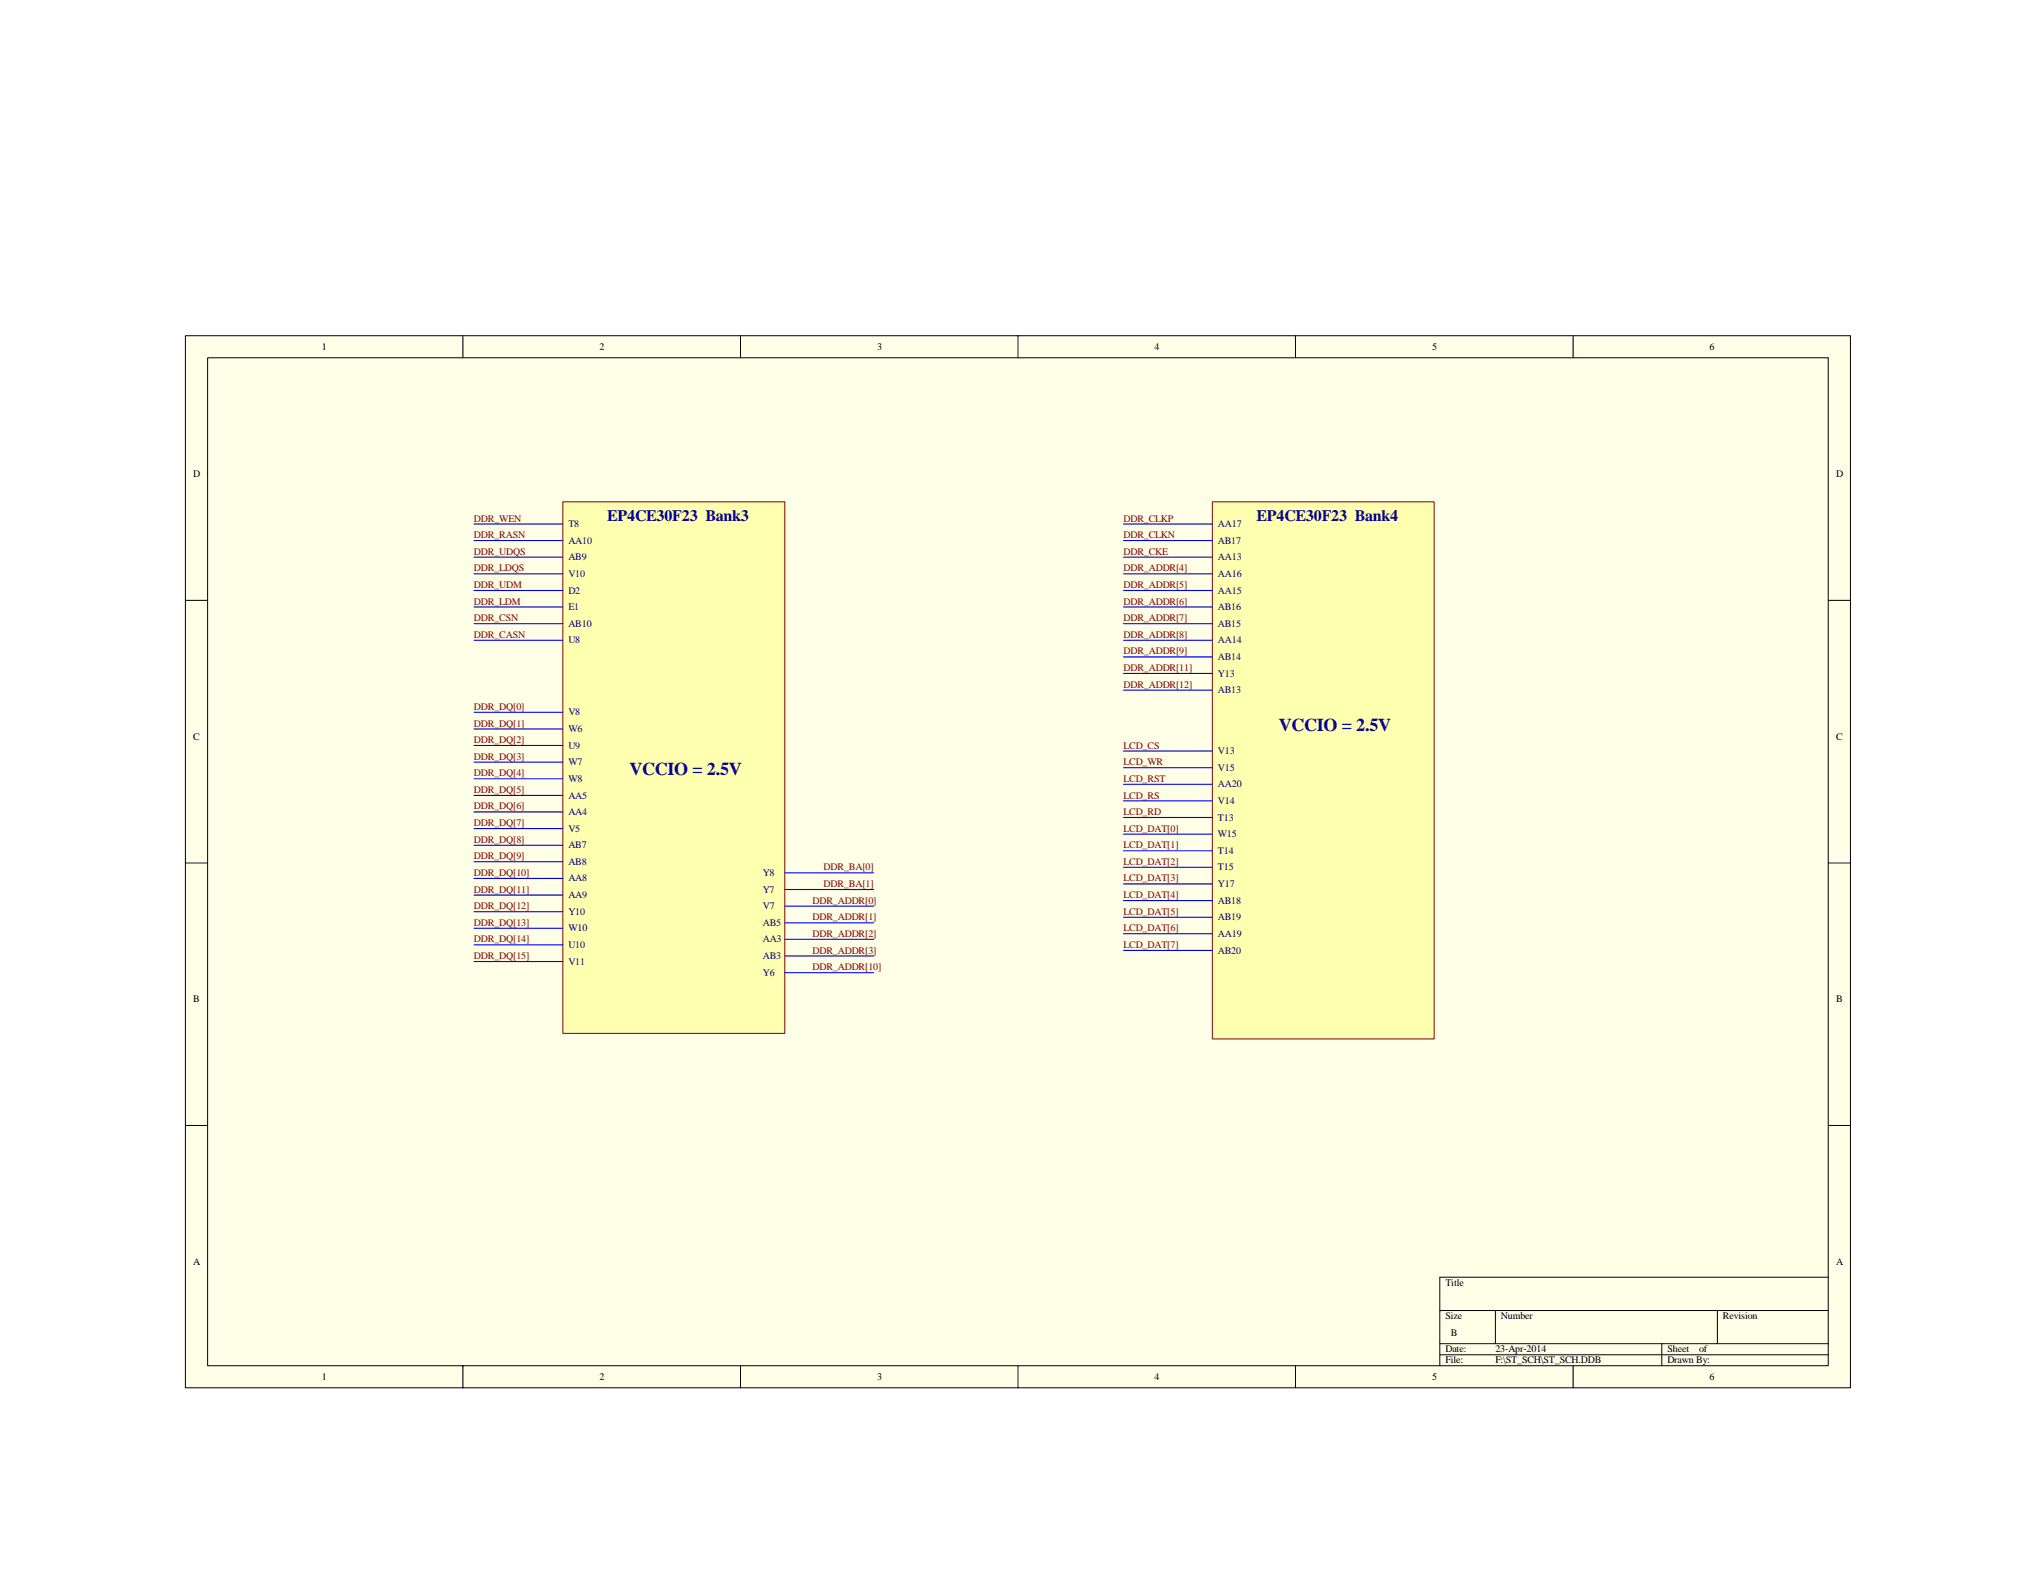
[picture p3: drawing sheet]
<svg xmlns="http://www.w3.org/2000/svg" width="279mm" height="216mm" viewBox="0 0 279 216" stroke-linecap="round" stroke-linejoin="round" font-family="sans-serif">
<defs><g id="words">
<g font-size="2.5" fill="#000080">
<text x="175.5" y="100.3">VCCIO = 2.5V</text>
<text x="86.4" y="106.3">VCCIO = 2.5V</text>
</g>
<g font-size="2.2" fill="#000080">
<text x="83.3" y="71.5">EP4CE30F23 Bank3</text>
<text x="172.4" y="71.5">EP4CE30F23 Bank4</text>
</g>
<g font-size="1.4">
<text x="44.2" y="48">1</text>
<text x="82.3" y="48">2</text>
<text x="120.4" y="48">3</text>
<text x="158.4" y="48">4</text>
<text x="196.5" y="48">5</text>
<text x="234.6" y="48">6</text>
<text x="26.5" y="65.5">D</text>
<text x="252" y="65.5">D</text>
<text x="26.5" y="101.5">C</text>
<text x="252" y="101.5">C</text>
<text x="26.5" y="137.6">B</text>
<text x="252" y="137.6">B</text>
<text x="26.5" y="173.6">A</text>
<text x="252" y="173.6">A</text>
<text x="198.4" y="176.5">Title</text>
<text x="198.4" y="181.1">Size</text>
<text x="198.4" y="185.6">Date:</text>
<text x="199.1" y="183.3">B</text>
<text x="205.2" y="185.6">23-Apr-2014</text>
<text x="206" y="181.1">Number</text>
<text x="228.8" y="185.6">Sheet</text>
<text x="233.2" y="185.6">of</text>
<text x="236.4" y="181.1">Revision</text>
<text x="44.2" y="189.4">1</text>
<text x="82.3" y="189.4">2</text>
<text x="120.4" y="189.4">3</text>
<text x="158.4" y="189.4">4</text>
<text x="196.5" y="189.4">5</text>
<text x="198.4" y="187.1">File:</text>
<text x="205.2" y="187.1">F:\ST_SCH\ST_SCH.DDB</text>
<text x="228.8" y="187.1">Drawn By:</text>
<text x="234.6" y="189.4">6</text>
</g>
<g font-size="1.4" fill="#800000">
<text x="65" y="71.6">DDR_WEN</text>
<text x="154.2" y="71.6">DDR_CLKP</text>
<text x="65" y="73.9">DDR_RASN</text>
<text x="65" y="76.1">DDR_UDQS</text>
<text x="154.2" y="73.9">DDR_CLKN</text>
<text x="154.2" y="76.1">DDR_CKE</text>
<text x="65" y="83">DDR_LDM</text>
<text x="65" y="78.4">DDR_LDQS</text>
<text x="65" y="80.7">DDR_UDM</text>
<text x="154.2" y="80.7">DDR_ADDR[5]</text>
<text x="154.2" y="83">DDR_ADDR[6]</text>
<text x="154.2" y="78.4">DDR_ADDR[4]</text>
<text x="65" y="85.3">DDR_CSN</text>
<text x="65" y="87.5">DDR_CASN</text>
<text x="154.2" y="87.5">DDR_ADDR[8]</text>
<text x="154.2" y="89.8">DDR_ADDR[9]</text>
<text x="154.2" y="85.3">DDR_ADDR[7]</text>
<text x="154.2" y="92.1">DDR_ADDR[11]</text>
<text x="154.2" y="94.4">DDR_ADDR[12]</text>
<text x="65" y="97.4">DDR_DQ[0]</text>
<text x="65" y="99.7">DDR_DQ[1]</text>
<text x="65" y="102">DDR_DQ[2]</text>
<text x="65" y="104.3">DDR_DQ[3]</text>
<text x="65" y="106.6">DDR_DQ[4]</text>
<text x="154.2" y="105">LCD_WR</text>
<text x="154.2" y="107.3">LCD_RST</text>
<text x="154.2" y="102.7">LCD_CS</text>
<text x="65" y="108.8">DDR_DQ[5]</text>
<text x="65" y="111.1">DDR_DQ[6]</text>
<text x="65" y="113.4">DDR_DQ[7]</text>
<text x="154.2" y="109.6">LCD_RS</text>
<text x="154.2" y="111.9">LCD_RD</text>
<text x="65" y="115.7">DDR_DQ[8]</text>
<text x="65" y="118">DDR_DQ[9]</text>
<text x="113" y="119.5">DDR_BA[0]</text>
<text x="154.2" y="114.2">LCD_DAT[0]</text>
<text x="154.2" y="116.4">LCD_DAT[1]</text>
<text x="154.2" y="118.7">LCD_DAT[2]</text>
<text x="65" y="120.2">DDR_DQ[10]</text>
<text x="65" y="122.5">DDR_DQ[11]</text>
<text x="65" y="124.8">DDR_DQ[12]</text>
<text x="111.5" y="124">DDR_ADDR[0]</text>
<text x="113" y="121.8">DDR_BA[1]</text>
<text x="154.2" y="121">LCD_DAT[3]</text>
<text x="154.2" y="123.3">LCD_DAT[4]</text>
<text x="154.2" y="125.6">LCD_DAT[5]</text>
<text x="65" y="127.1">DDR_DQ[13]</text>
<text x="65" y="129.3">DDR_DQ[14]</text>
<text x="65" y="131.6">DDR_DQ[15]</text>
<text x="111.5" y="126.3">DDR_ADDR[1]</text>
<text x="111.5" y="128.6">DDR_ADDR[2]</text>
<text x="111.5" y="130.9">DDR_ADDR[3]</text>
<text x="154.2" y="127.8">LCD_DAT[6]</text>
<text x="154.2" y="130.1">LCD_DAT[7]</text>
<text x="111.5" y="133.2">DDR_ADDR[10]</text>
</g>
<g font-size="1.4" fill="#000080">
<text x="78" y="72.3">T8</text>
<text x="78" y="74.6">AA10</text>
<text x="78" y="76.9">AB9</text>
<text x="167.1" y="72.3">AA17</text>
<text x="167.1" y="74.6">AB17</text>
<text x="167.1" y="76.9">AA13</text>
<text x="78" y="83.7">E1</text>
<text x="78" y="79.2">V10</text>
<text x="78" y="81.5">D2</text>
<text x="167.1" y="83.7">AB16</text>
<text x="167.1" y="79.2">AA16</text>
<text x="167.1" y="81.5">AA15</text>
<text x="78" y="86">AB10</text>
<text x="78" y="88.3">U8</text>
<text x="167.1" y="88.3">AA14</text>
<text x="167.1" y="86">AB15</text>
<text x="167.1" y="90.6">AB14</text>
<text x="167.1" y="92.9">Y13</text>
<text x="167.1" y="95.1">AB13</text>
<text x="78" y="100.5">W6</text>
<text x="78" y="98.2">V8</text>
<text x="78" y="102.7">U9</text>
<text x="78" y="105">W7</text>
<text x="78" y="107.3">W8</text>
<text x="167.1" y="105.8">V15</text>
<text x="167.1" y="103.5">V13</text>
<text x="78" y="109.6">AA5</text>
<text x="78" y="111.9">AA4</text>
<text x="167.1" y="108.1">AA20</text>
<text x="167.1" y="110.4">V14</text>
<text x="167.1" y="112.6">T13</text>
<text x="78" y="114.2">V5</text>
<text x="78" y="116.4">AB7</text>
<text x="78" y="118.7">AB8</text>
<text x="167.1" y="114.9">W15</text>
<text x="167.1" y="117.2">T14</text>
<text x="167.1" y="119.5">T15</text>
<text x="78" y="121">AA8</text>
<text x="78" y="125.6">Y10</text>
<text x="78" y="123.3">AA9</text>
<text x="104.7" y="120.2">Y8</text>
<text x="104.7" y="122.5">Y7</text>
<text x="104.7" y="124.8">V7</text>
<text x="167.1" y="121.8">Y17</text>
<text x="167.1" y="124">AB18</text>
<text x="78" y="127.8">W10</text>
<text x="78" y="130.1">U10</text>
<text x="104.7" y="127.1">AB5</text>
<text x="104.7" y="129.3">AA3</text>
<text x="104.7" y="131.6">AB3</text>
<text x="167.1" y="126.3">AB19</text>
<text x="167.1" y="128.6">AA19</text>
<text x="167.1" y="130.9">AB20</text>
<text x="78" y="132.4">V11</text>
<text x="104.7" y="133.9">Y6</text>
</g>
</g></defs>
<path d="M25.4 46.1h228.5v144.4h-228.5z" fill="#ffffe8"/>
<g fill="none" stroke="#000" stroke-width=".14">
<path d="M25.4 46.1h228.5v144.4h-228.5zM28.5 49.1h222.4v138.4h-222.4zM63.5 46.1v3M101.6 46.1v3M139.7 46.1v3M177.8 46.1v3M215.9 46.1v3M25.4 82.4h3.1M250.9 82.4h3.1M25.4 118.4h3.1M250.9 118.4h3.1M25.4 154.5h3.1"/>
<path d="M250.9 154.5h3.1M197.6 179.9h53.3M205.2 179.9v4.5M235.7 179.9v4.5M250.9 175.3h-53.3v12.2M63.5 187.5v3M101.6 187.5v3M139.7 187.5v3M177.8 187.5v3M197.6 184.4h53.3M197.6 185.9h53.3M215.9 187.5v3"/>
<path d="M228 184.4v3.1"/>
</g>
<path d="M77.3 68.9h30.4v72.9h-30.4z" fill="#ffffb0"/>
<path d="M77.2 68.9h30.5v72.9h-30.5z" fill="none" stroke="#800000" stroke-width=".14"/>
<g fill="none" stroke="#00f" stroke-width=".15">
<path d="M65 71.9h12.2M65 74.2h12.2M65 78.8h12.2M65 76.5h12.2M65 83.3h12.2M65 81h12.2M65 85.6h12.2M65 87.9h12.2M65 97.8h12.2M65 100.1h12.2M65 102.3h12.2M65 104.6h12.2"/>
<path d="M65 106.9h12.2M65 109.2h12.2M65 111.4h12.2M65 113.7h12.2M65 116h12.2M65 118.3h12.2M65 120.6h12.2M65 122.9h12.2"/>
</g>
<path d="M166.4 68.9h30.4v73.7h-30.4z" fill="#ffffb0"/>
<path d="M166.4 68.9h30.4v73.7h-30.4z" fill="none" stroke="#800000" stroke-width=".14"/>
<g fill="none" stroke="#00f" stroke-width=".15">
<path d="M154.2 71.9h12.2M154.2 74.2h12.2M154.2 76.5h12.2M154.2 78.8h12.2M154.2 87.9h12.2M154.2 81h12.2M154.2 83.3h12.2M154.2 90.2h12.2M154.2 92.4h12.2M154.2 94.7h12.2M154.2 85.6h12.2M107.7 119.8h12.2"/>
<path d="M154.2 105.4h12.2M154.2 107.7h12.2M154.2 109.9h12.2M154.2 112.2h12.2M154.2 114.5h12.2M154.2 116.8h12.2M154.2 119h12.2M154.2 103.1h12.2M65 125.1h12.2M65 127.4h12.2M65 129.7h12.2M65 132h12.2"/>
<path d="M107.7 122.1h12.2M107.7 124.4h12.2M107.7 126.7h12.2M107.7 128.9h12.2M107.7 131.2h12.2M107.7 133.5h12.2M154.2 121.3h12.2M154.2 123.6h12.2M154.2 125.9h12.2M154.2 128.2h12.2M154.2 130.5h12.2"/>
</g>
<use href="#words"/>
</svg>
